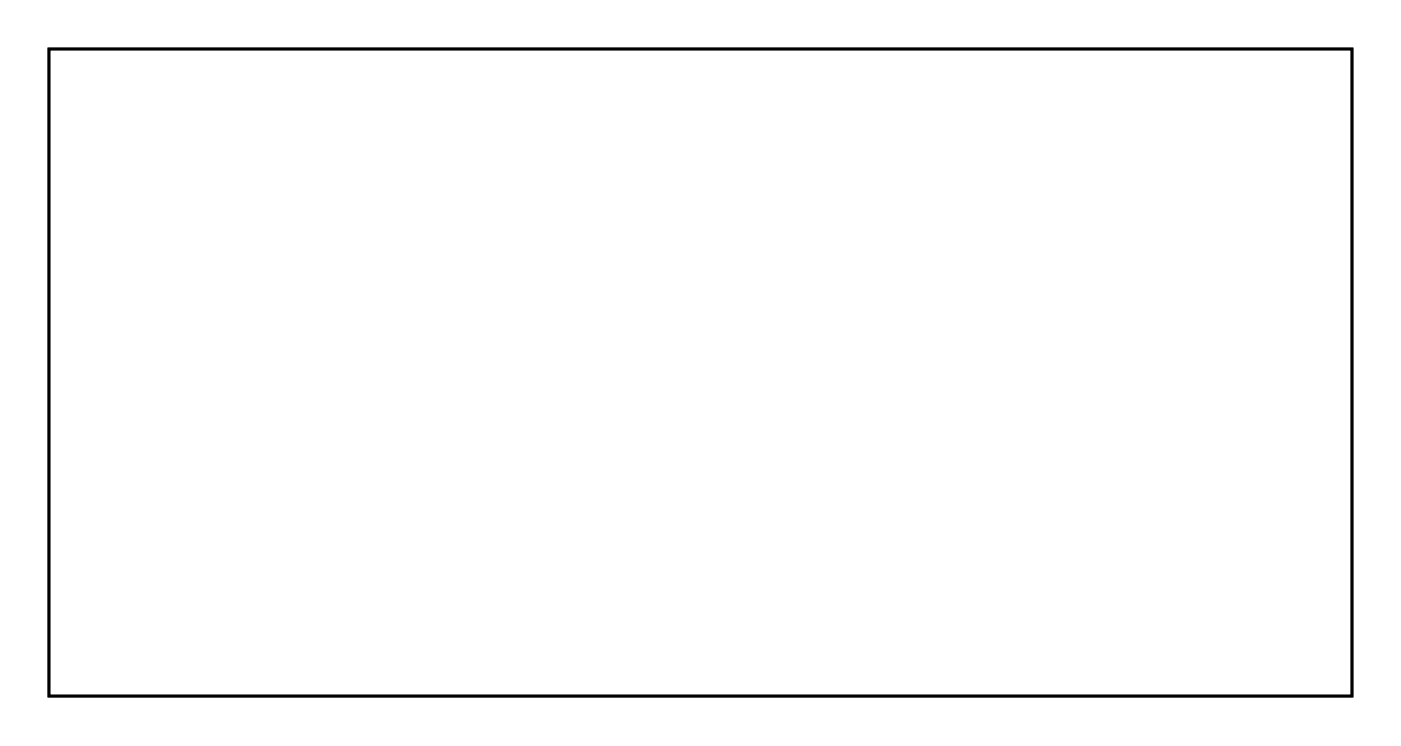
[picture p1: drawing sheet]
<svg xmlns="http://www.w3.org/2000/svg" width="104mm" height="55mm" viewBox="0 0 104 55" stroke-linecap="round" stroke-linejoin="round" font-family="sans-serif">
<path d="M3.6 3.6h96.8v48.1h-96.8z" fill="none" stroke="#000" stroke-width=".2"/>
<path d="M3.6 3.6h96.8v48.1h-96.8zM3.6 3.6v48.1h96.8v-48.1z" fill="#000"/>
<circle cx="33.2" cy="20.4" r="2.33" fill="#fff"/>
<circle cx="33.2" cy="20.4" r="2.33" fill="none" stroke="#fff" stroke-width=".94" stroke-linecap="butt"/>
<circle cx="33.2" cy="7.7" r="2.33" fill="#fff"/>
<circle cx="33.2" cy="7.7" r="2.33" fill="none" stroke="#fff" stroke-width=".94" stroke-linecap="butt"/>
<circle cx="55.2" cy="20.4" r="2.33" fill="#fff"/>
<circle cx="55.2" cy="20.4" r="2.33" fill="none" stroke="#fff" stroke-width=".94" stroke-linecap="butt"/>
<circle cx="55.2" cy="7.7" r="2.33" fill="#fff"/>
<circle cx="55.2" cy="7.7" r="2.33" fill="none" stroke="#fff" stroke-width=".94" stroke-linecap="butt"/>
<circle cx="77.2" cy="20.4" r="2.33" fill="#fff"/>
<circle cx="77.2" cy="20.4" r="2.33" fill="none" stroke="#fff" stroke-width=".94" stroke-linecap="butt"/>
<circle cx="77.2" cy="7.7" r="2.33" fill="#fff"/>
<circle cx="77.2" cy="7.7" r="2.33" fill="none" stroke="#fff" stroke-width=".94" stroke-linecap="butt"/>
<path d="M56.3 48h1.5v1.5h-1.5z" fill="#fff"/>
<path d="M56.3 48h1.5v1.5h-1.5z" fill="none" stroke="#fff" stroke-width=".76" stroke-linecap="butt"/>
<circle cx="57.1" cy="48.7" r=".76" fill="#fff"/>
<circle cx="57.1" cy="48.7" r=".76" fill="none" stroke="#fff" stroke-width=".76" stroke-linecap="butt"/>
<circle cx="53.6" cy="48.7" r=".76" fill="#fff"/>
<circle cx="53.6" cy="48.7" r=".76" fill="none" stroke="#fff" stroke-width=".76" stroke-linecap="butt"/>
<circle cx="50.1" cy="48.7" r=".76" fill="#fff"/>
<circle cx="50.1" cy="48.7" r=".76" fill="none" stroke="#fff" stroke-width=".76" stroke-linecap="butt"/>
<circle cx="46.6" cy="48.7" r=".76" fill="#fff"/>
<circle cx="46.6" cy="48.7" r=".76" fill="none" stroke="#fff" stroke-width=".76" stroke-linecap="butt"/>
<circle cx="43.1" cy="48.7" r=".76" fill="#fff"/>
<circle cx="43.1" cy="48.7" r=".76" fill="none" stroke="#fff" stroke-width=".76" stroke-linecap="butt"/>
<circle cx="14.9" cy="30.7" r=".7" fill="#fff"/>
<circle cx="14.9" cy="30.7" r=".7" fill="none" stroke="#fff" stroke-width=".76" stroke-linecap="butt"/>
<circle cx="25" cy="30.7" r=".7" fill="#fff"/>
<circle cx="25" cy="30.7" r=".7" fill="none" stroke="#fff" stroke-width=".76" stroke-linecap="butt"/>
<circle cx="37.4" cy="30.7" r=".7" fill="#fff"/>
<circle cx="37.4" cy="30.7" r=".7" fill="none" stroke="#fff" stroke-width=".76" stroke-linecap="butt"/>
<circle cx="47.6" cy="30.7" r=".7" fill="#fff"/>
<circle cx="47.6" cy="30.7" r=".7" fill="none" stroke="#fff" stroke-width=".76" stroke-linecap="butt"/>
<circle cx="59.6" cy="30.7" r=".7" fill="#fff"/>
<circle cx="59.6" cy="30.7" r=".7" fill="none" stroke="#fff" stroke-width=".76" stroke-linecap="butt"/>
<circle cx="69.7" cy="30.7" r=".7" fill="#fff"/>
<circle cx="69.7" cy="30.7" r=".7" fill="none" stroke="#fff" stroke-width=".76" stroke-linecap="butt"/>
<circle cx="81.9" cy="31.1" r=".7" fill="#fff"/>
<circle cx="81.9" cy="31.1" r=".7" fill="none" stroke="#fff" stroke-width=".76" stroke-linecap="butt"/>
<circle cx="92" cy="31.1" r=".7" fill="#fff"/>
<circle cx="92" cy="31.1" r=".7" fill="none" stroke="#fff" stroke-width=".76" stroke-linecap="butt"/>
<path d="M21.8 37.9h1.6v1.6h-1.6z" fill="#fff"/>
<path d="M21.8 37.9h1.6v1.6h-1.6z" fill="none" stroke="#fff" stroke-width=".76" stroke-linecap="butt"/>
<circle cx="22.6" cy="38.7" r=".79" fill="#fff"/>
<circle cx="22.6" cy="38.7" r=".79" fill="none" stroke="#fff" stroke-width=".76" stroke-linecap="butt"/>
<circle cx="15" cy="38.7" r=".79" fill="#fff"/>
<circle cx="15" cy="38.7" r=".79" fill="none" stroke="#fff" stroke-width=".76" stroke-linecap="butt"/>
<path d="M44.4 37.9h1.5v1.6h-1.5z" fill="#fff"/>
<path d="M44.4 37.9h1.5v1.6h-1.5z" fill="none" stroke="#fff" stroke-width=".76" stroke-linecap="butt"/>
<circle cx="45.1" cy="38.7" r=".79" fill="#fff"/>
<circle cx="45.1" cy="38.7" r=".79" fill="none" stroke="#fff" stroke-width=".76" stroke-linecap="butt"/>
<circle cx="37.6" cy="38.7" r=".79" fill="#fff"/>
<circle cx="37.6" cy="38.7" r=".79" fill="none" stroke="#fff" stroke-width=".76" stroke-linecap="butt"/>
<path d="M88.8 37.9h1.6v1.6h-1.6z" fill="#fff"/>
<path d="M88.8 37.9h1.6v1.6h-1.6z" fill="none" stroke="#fff" stroke-width=".76" stroke-linecap="butt"/>
<circle cx="89.6" cy="38.7" r=".79" fill="#fff"/>
<circle cx="89.6" cy="38.7" r=".79" fill="none" stroke="#fff" stroke-width=".76" stroke-linecap="butt"/>
<circle cx="82" cy="38.7" r=".79" fill="#fff"/>
<circle cx="82" cy="38.7" r=".79" fill="none" stroke="#fff" stroke-width=".76" stroke-linecap="butt"/>
<path d="M66.8 37.9h1.6v1.6h-1.6z" fill="#fff"/>
<path d="M66.8 37.9h1.6v1.6h-1.6z" fill="none" stroke="#fff" stroke-width=".76" stroke-linecap="butt"/>
<circle cx="67.6" cy="38.7" r=".79" fill="#fff"/>
<circle cx="67.6" cy="38.7" r=".79" fill="none" stroke="#fff" stroke-width=".76" stroke-linecap="butt"/>
<circle cx="60" cy="38.7" r=".79" fill="#fff"/>
<circle cx="60" cy="38.7" r=".79" fill="none" stroke="#fff" stroke-width=".76" stroke-linecap="butt"/>
<circle cx="97.6" cy="13.7" r="1.1" fill="#fff"/>
<circle cx="97.6" cy="13.7" r="1.1" fill="none" stroke="#fff" stroke-width=".25"/>
<circle cx="6.5" cy="13.7" r="1.1" fill="#fff"/>
<circle cx="6.5" cy="13.7" r="1.1" fill="none" stroke="#fff" stroke-width=".25"/>
<circle cx="6.5" cy="47.7" r="1.1" fill="#fff"/>
<circle cx="6.5" cy="47.7" r="1.1" fill="none" stroke="#fff" stroke-width=".25"/>
<circle cx="96.6" cy="47.7" r="1.1" fill="#fff"/>
<circle cx="96.6" cy="47.7" r="1.1" fill="none" stroke="#fff" stroke-width=".25"/>
<circle cx="10.8" cy="20.7" r="2.33" fill="#fff"/>
<circle cx="10.8" cy="20.7" r="2.33" fill="none" stroke="#fff" stroke-width=".94" stroke-linecap="butt"/>
<circle cx="10.8" cy="8" r="2.33" fill="#fff"/>
<circle cx="10.8" cy="8" r="2.33" fill="none" stroke="#fff" stroke-width=".94" stroke-linecap="butt"/>
</svg>
